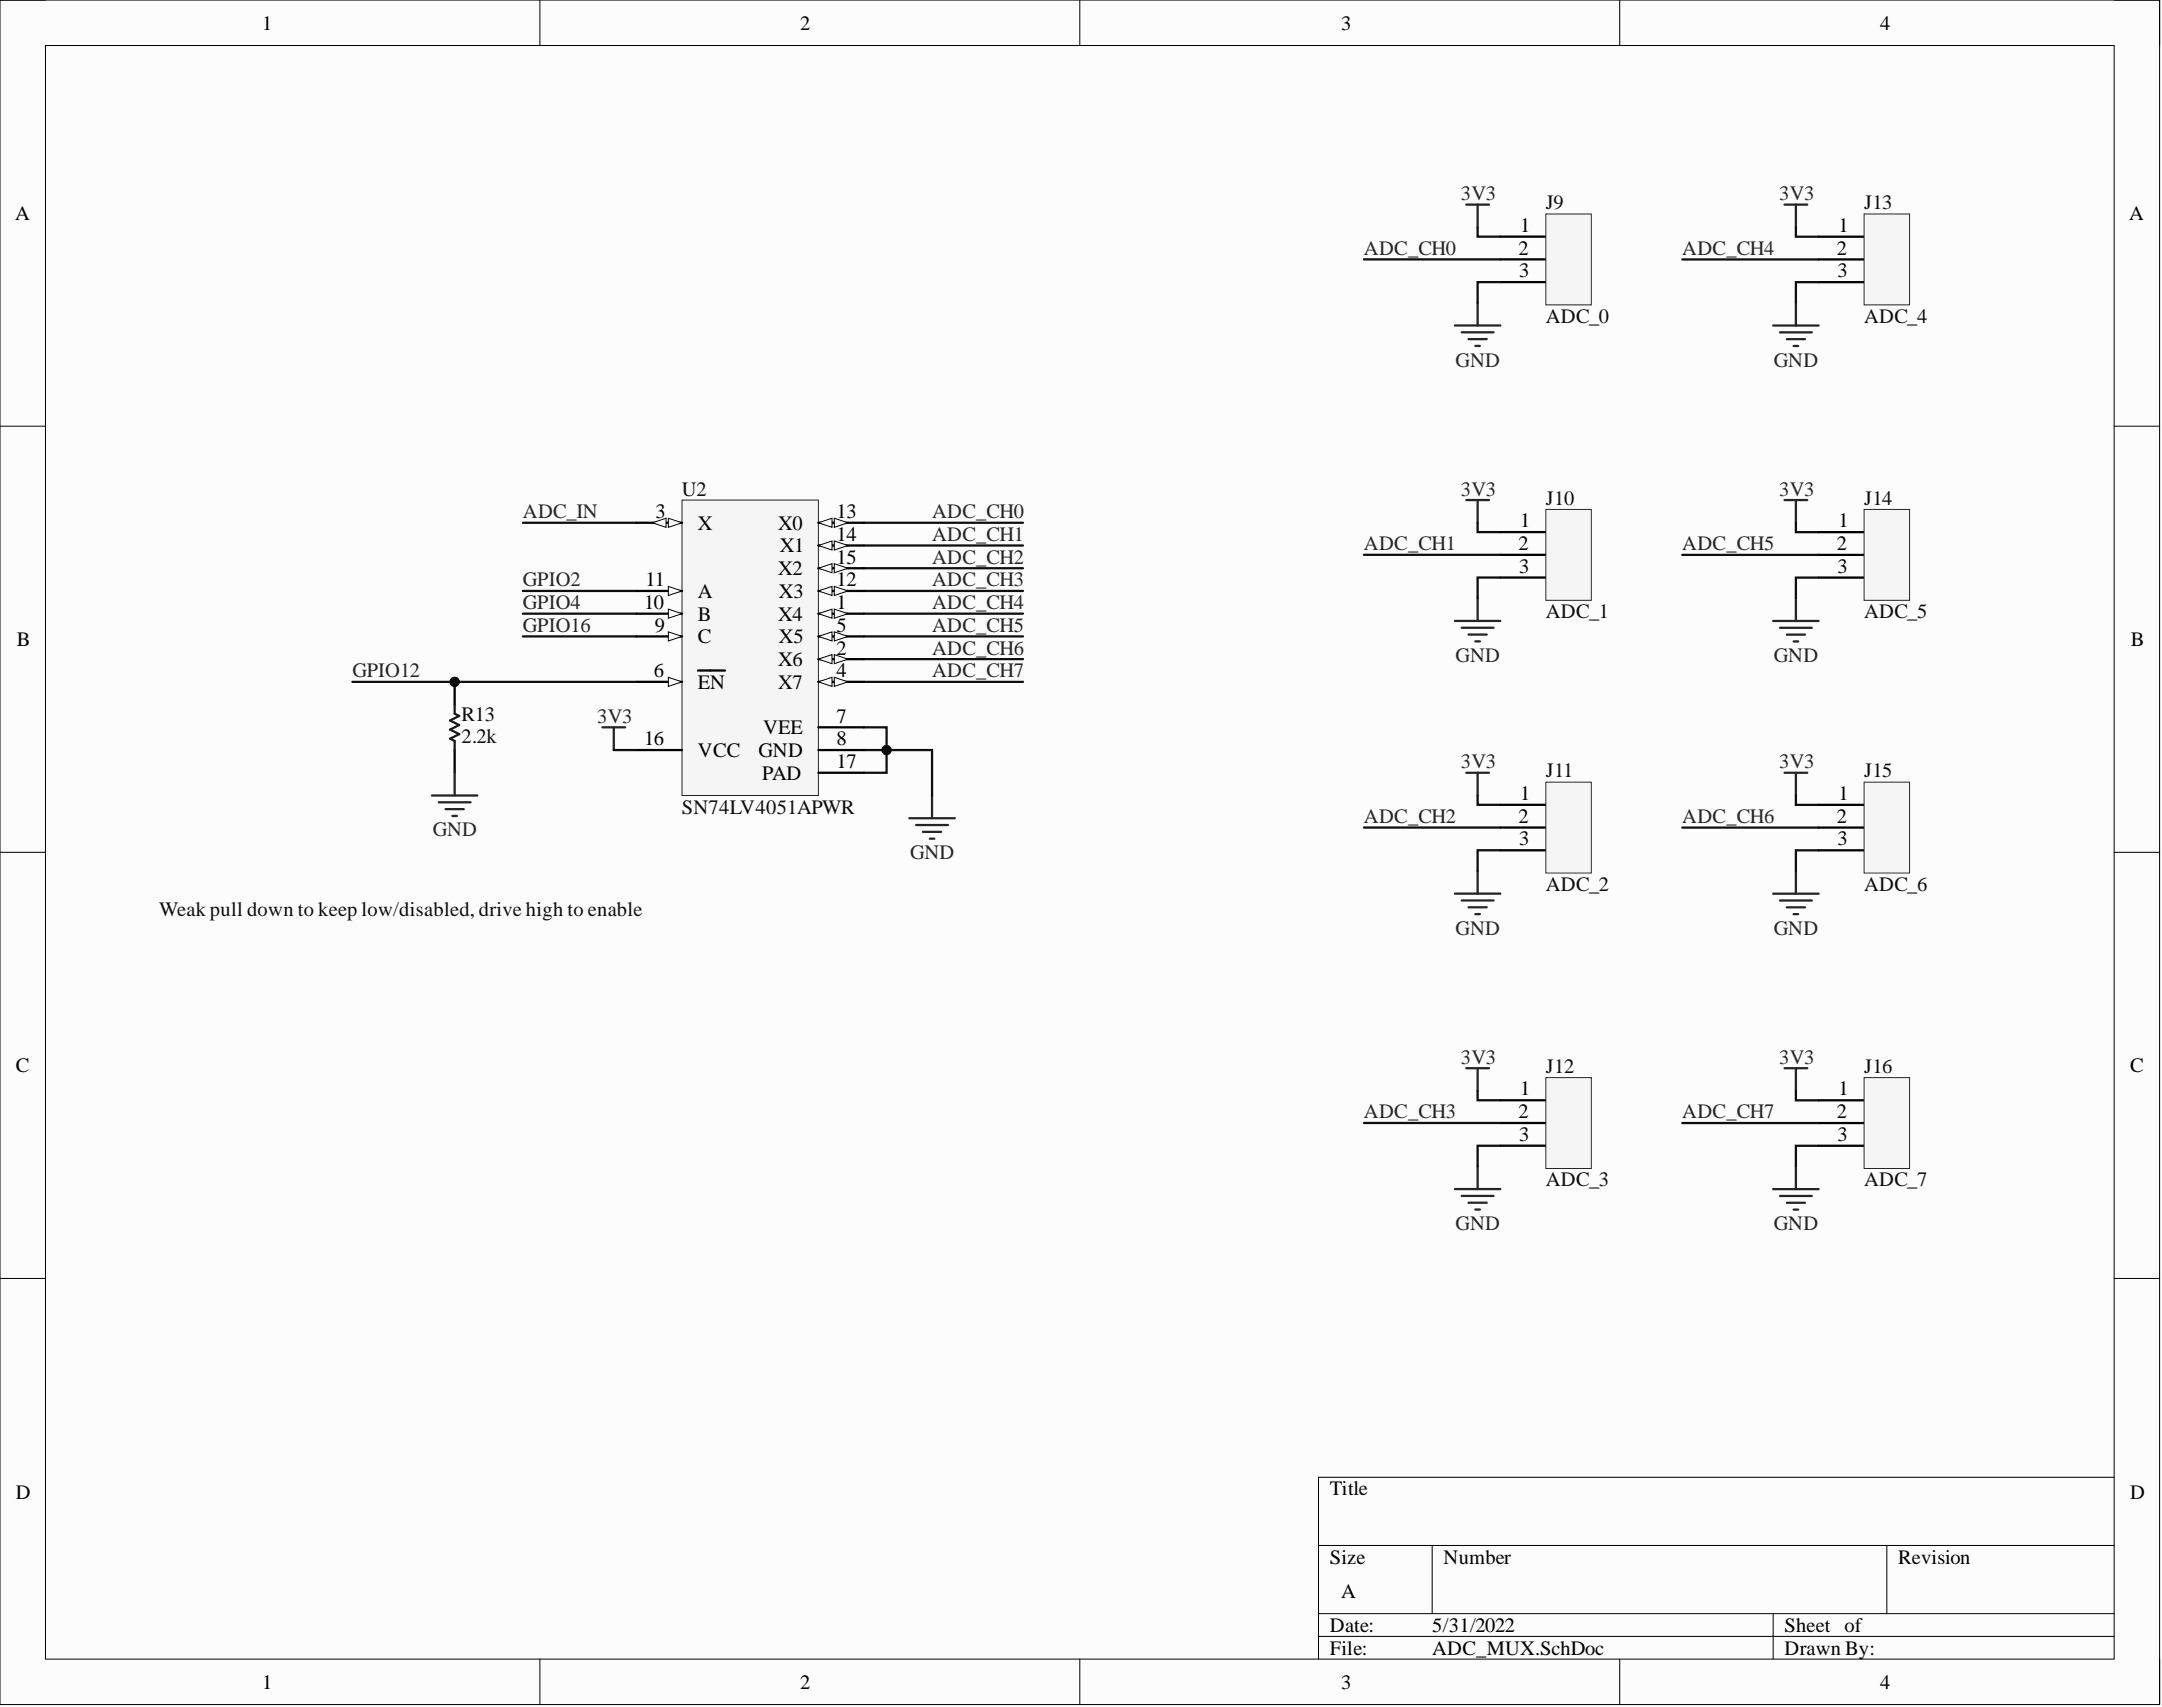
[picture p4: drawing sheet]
<svg xmlns="http://www.w3.org/2000/svg" width="241mm" height="190mm" viewBox="0 0 241 190" stroke-linecap="round" stroke-linejoin="round" font-family="sans-serif">
<defs><g id="words">
<g font-size="2.3">
<text x="29.3" y="3.3">1</text>
<text x="89.3" y="3.3">2</text>
<text x="149.7" y="3.3">3</text>
<text x="209.8" y="3.3">4</text>
<text x="1.7" y="24.5">A</text>
<text x="169.5" y="28.4">2</text>
<text x="169.7" y="25.9">1</text>
<text x="205" y="28.4">2</text>
<text x="205.2" y="25.9">1</text>
<text x="237.7" y="24.5">A</text>
<text x="169.6" y="31">3</text>
<text x="205.1" y="31">3</text>
<text x="73.2" y="57.8">3</text>
<text x="77.9" y="59.1">X</text>
<text x="86.9" y="59.1">X0</text>
<text x="93.4" y="57.8">13</text>
<text x="169.7" y="58.8">1</text>
<text x="205.2" y="58.8">1</text>
<text x="72.1" y="65.4">11</text>
<text x="86.9" y="64.2">X2</text>
<text x="87" y="61.6">X1</text>
<text x="93.4" y="65.4">12</text>
<text x="93.4" y="60.4">14</text>
<text x="93.4" y="62.9">15</text>
<text x="169.5" y="61.4">2</text>
<text x="169.6" y="63.9">3</text>
<text x="205" y="61.4">2</text>
<text x="205.1" y="63.9">3</text>
<text x="71.9" y="68">10</text>
<text x="73.1" y="70.5">9</text>
<text x="77.9" y="71.8">C</text>
<text x="77.9" y="69.2">B</text>
<text x="77.9" y="66.7">A</text>
<text x="86.9" y="69.2">X4</text>
<text x="86.9" y="71.8">X5</text>
<text x="86.9" y="66.7">X3</text>
<text x="93.4" y="68">1</text>
<text x="93.4" y="70.5">5</text>
<text x="1.9" y="72.1">B</text>
<text x="73" y="75.6">6</text>
<text x="77.9" y="76.9">EN</text>
<text x="86.9" y="74.3">X6</text>
<text x="86.9" y="76.9">X7</text>
<text x="93.4" y="73.1">2</text>
<text x="93.4" y="75.6">4</text>
<text x="237.8" y="72.1">B</text>
<text x="71.9" y="83.2">16</text>
<text x="85.2" y="81.9">VEE</text>
<text x="93.4" y="80.7">7</text>
<text x="93.4" y="83.2">8</text>
<text x="77.9" y="84.5">VCC</text>
<text x="84.7" y="84.5">GND</text>
<text x="85.1" y="87">PAD</text>
<text x="93.4" y="85.7">17</text>
<text x="169.7" y="89.3">1</text>
<text x="205.2" y="89.3">1</text>
<text x="169.5" y="91.8">2</text>
<text x="169.6" y="94.4">3</text>
<text x="205" y="91.8">2</text>
<text x="205.1" y="94.4">3</text>
<text x="1.8" y="119.6">C</text>
<text x="237.7" y="119.6">C</text>
<text x="169.5" y="124.8">2</text>
<text x="169.7" y="122.3">1</text>
<text x="205" y="124.8">2</text>
<text x="205.2" y="122.3">1</text>
<text x="169.6" y="127.3">3</text>
<text x="205.1" y="127.3">3</text>
<text x="1.8" y="167.2">D</text>
<text x="148.4" y="166.9">Title</text>
<text x="237.7" y="167.2">D</text>
<text x="148.4" y="174.5">Size</text>
<text x="149.7" y="178.3">A</text>
<text x="161.1" y="174.5">Number</text>
<text x="211.9" y="174.5">Revision</text>
<text x="148.4" y="182.1">Date:</text>
<text x="148.4" y="184.6">File:</text>
<text x="159.8" y="182.1">5/31/2022</text>
<text x="159.8" y="184.6">ADC_MUX.SchDoc</text>
<text x="199.2" y="182.1">Sheet of</text>
<text x="199.2" y="184.6">Drawn By:</text>
<text x="29.3" y="188.5">1</text>
<text x="89.3" y="188.5">2</text>
<text x="149.7" y="188.5">3</text>
<text x="209.8" y="188.5">4</text>
</g>
<g font-size="2.3" fill="#262626">
<text x="163.1" y="22.3">3V3</text>
<text x="198.6" y="22.3">3V3</text>
<text x="152.2" y="28.4">ADC_CH0</text>
<text x="187.8" y="28.4">ADC_CH4</text>
<text x="162.5" y="40.9">GND</text>
<text x="198" y="40.9">GND</text>
<text x="58.4" y="57.8">ADC_IN</text>
<text x="104" y="57.8">ADC_CH0</text>
<text x="163.1" y="55.3">3V3</text>
<text x="198.6" y="55.3">3V3</text>
<text x="58.4" y="65.4">GPIO2</text>
<text x="104" y="60.4">ADC_CH1</text>
<text x="104" y="62.9">ADC_CH2</text>
<text x="104" y="65.4">ADC_CH3</text>
<text x="152.2" y="61.4">ADC_CH1</text>
<text x="187.8" y="61.4">ADC_CH5</text>
<text x="58.4" y="70.5">GPIO16</text>
<text x="58.4" y="68">GPIO4</text>
<text x="104" y="68">ADC_CH4</text>
<text x="104" y="70.5">ADC_CH5</text>
<text x="39.3" y="75.6">GPIO12</text>
<text x="104" y="73.1">ADC_CH6</text>
<text x="104" y="75.6">ADC_CH7</text>
<text x="162.5" y="73.9">GND</text>
<text x="198" y="73.9">GND</text>
<text x="66.6" y="80.7">3V3</text>
<text x="163.1" y="85.7">3V3</text>
<text x="198.6" y="85.7">3V3</text>
<text x="48.3" y="93.3">GND</text>
<text x="101.6" y="95.9">GND</text>
<text x="152.2" y="91.8">ADC_CH2</text>
<text x="187.8" y="91.8">ADC_CH6</text>
<text x="162.5" y="104.3">GND</text>
<text x="198" y="104.3">GND</text>
<text x="163.1" y="118.7">3V3</text>
<text x="198.6" y="118.7">3V3</text>
<text x="152.2" y="124.8">ADC_CH3</text>
<text x="187.8" y="124.8">ADC_CH7</text>
<text x="162.5" y="137.3">GND</text>
<text x="198" y="137.3">GND</text>
</g>
<g font-size="2.3" fill="#0e0e0e">
<text x="172.5" y="23.3">J9</text>
<text x="208.1" y="23.3">J13</text>
<text x="172.5" y="36">ADC_0</text>
<text x="208.1" y="36">ADC_4</text>
<text x="76.1" y="55.3">U2</text>
<text x="172.5" y="56.3">J10</text>
<text x="208.1" y="56.3">J14</text>
<text x="172.5" y="69">ADC_1</text>
<text x="208.1" y="69">ADC_5</text>
<text x="51.5" y="80.4">R13</text>
<text x="51.5" y="82.9">2.2k</text>
<text x="172.5" y="86.7">J11</text>
<text x="208.1" y="86.7">J15</text>
<text x="76.1" y="90.8">SN74LV4051APWR</text>
<text x="172.5" y="99.4">ADC_2</text>
<text x="208.1" y="99.4">ADC_6</text>
<text x="17.8" y="102.2">Weak pull down to keep low/disabled, drive high to enable</text>
<text x="172.5" y="119.7">J12</text>
<text x="208.1" y="119.7">J16</text>
<text x="172.5" y="132.4">ADC_3</text>
<text x="208.1" y="132.4">ADC_7</text>
</g>
</g></defs>
<path d="M0 0h241v190.2h-241z" fill-rule="evenodd" fill="#fcfcfc"/>
<path d="M0 0h241v190.2h-241z" fill="none" stroke="#000" stroke-width=".11"/>
<path d="M5.1 5.1h230.9v180.1h-230.9z" fill-rule="evenodd" fill="#fcfcfc"/>
<g fill="none" stroke="#000" stroke-width=".11">
<path d="M0 0h5.1M5.1 5.1h230.9v180.1h-230.9zM60.3 0v5.1M120.5 0v5.1M180.8 0v5.1M236 0h5v5.1M0 47.6h5.1M236 47.6h5M0 95.1h5.1M236 95.1h5M0 142.7h5.1M236 142.7h5"/>
<path d="M147.2 172.5h88.8M159.8 172.5v7.6M210.6 172.5v7.6M236 164.9h-88.8v20.3M60.3 185.2v5M120.5 185.2v5M147.2 180.1h88.8M147.2 182.6h88.8M180.8 185.2v5M197.9 180.1v5.1M241 185.2v5"/>
</g>
<path d="M58.4 58.3h12.6M96.4 81.2h2.6v5h-2.6M96.4 83.7h2.6" fill="none" stroke="#0e0e0e" stroke-width=".25"/>
<path d="M67.2 81.2h2.6M68.5 81.2v2.5M101.5 91.3h5.1M102.2 92.1h3.6M103 92.8h2M103.8 93.6h.5M104 88.8v2.5" fill="none" stroke="#262626" stroke-width=".25"/>
<circle cx="99" cy="83.7" r=".51" fill="#0e0e0e"/>
<circle cx="99" cy="83.7" r=".51" fill="none" stroke="#0e0e0e" stroke-width=".11"/>
<path d="M99 83.7h5v5.1" fill="none" stroke="#0e0e0e" stroke-width=".25"/>
<circle cx="99" cy="83.7" r=".51" fill="#0e0e0e"/>
<circle cx="99" cy="83.7" r=".51" fill="none" stroke="#0e0e0e" stroke-width=".11"/>
<path d="M96.4 58.3h17.8M58.4 66h12.6M58.4 68.5h12.6M58.4 71h12.6M96.4 66h17.8M96.4 68.5h17.8M96.4 71h17.8M96.4 60.9h17.8M96.4 63.4h17.8M96.4 73.6h17.8M96.4 76.1h17.8" fill="none" stroke="#0e0e0e" stroke-width=".25"/>
<path d="M76.1 55.8h15.2v33h-15.2z" fill-rule="evenodd" fill="#f5f5f5"/>
<path d="M76.1 55.8h15.2v33h-15.2z" fill="none" stroke="#262626" stroke-width=".11"/>
<path d="M91.3 68.5h5.1" fill="none" stroke="#000" stroke-width=".25"/>
<path d="M91.3 68.5l1.6-.5v1z" fill="#fbfbfb"/>
<path d="M91.3 68.5l1.6-.5v1z" fill="none" stroke="#000" stroke-width=".11"/>
<path d="M93.1 68l1.5 .5-1.5 .5z" fill="#fbfbfb"/>
<path d="M93.1 68l1.5 .5-1.5 .5z" fill="none" stroke="#000" stroke-width=".11"/>
<path d="M91.3 73.6h5.1" fill="none" stroke="#000" stroke-width=".25"/>
<path d="M91.3 73.6l1.6-.5v1z" fill="#fbfbfb"/>
<path d="M91.3 73.6l1.6-.5v1z" fill="none" stroke="#000" stroke-width=".11"/>
<path d="M93.1 73.1l1.5 .5-1.5 .5z" fill="#fbfbfb"/>
<path d="M93.1 73.1l1.5 .5-1.5 .5z" fill="none" stroke="#000" stroke-width=".11"/>
<path d="M71 58.3h5.1" fill="none" stroke="#000" stroke-width=".25"/>
<path d="M74.6 57.8l1.5 .5-1.5 .5z" fill="#fbfbfb"/>
<path d="M74.6 57.8l1.5 .5-1.5 .5z" fill="none" stroke="#000" stroke-width=".11"/>
<path d="M72.8 58.3l1.5-.5v1z" fill="#fbfbfb"/>
<path d="M72.8 58.3l1.5-.5v1z" fill="none" stroke="#000" stroke-width=".11"/>
<path d="M91.3 76.1h5.1" fill="none" stroke="#000" stroke-width=".25"/>
<path d="M91.3 76.1l1.6-.5v1z" fill="#fbfbfb"/>
<path d="M91.3 76.1l1.6-.5v1z" fill="none" stroke="#000" stroke-width=".11"/>
<path d="M93.1 75.6l1.5 .5-1.5 .5z" fill="#fbfbfb"/>
<path d="M93.1 75.6l1.5 .5-1.5 .5z" fill="none" stroke="#000" stroke-width=".11"/>
<path d="M91.3 71h5.1" fill="none" stroke="#000" stroke-width=".25"/>
<path d="M91.3 71l1.6-.5v1z" fill="#fbfbfb"/>
<path d="M91.3 71l1.6-.5v1z" fill="none" stroke="#000" stroke-width=".11"/>
<path d="M93.1 70.5l1.5 .5-1.5 .5z" fill="#fbfbfb"/>
<path d="M93.1 70.5l1.5 .5-1.5 .5z" fill="none" stroke="#000" stroke-width=".11"/>
<path d="M71 76.1h5.1" fill="none" stroke="#000" stroke-width=".25"/>
<path d="M74.6 75.6l1.5 .5-1.5 .5z" fill="#fbfbfb"/>
<path d="M74.6 75.6l1.5 .5-1.5 .5z" fill="none" stroke="#000" stroke-width=".11"/>
<path d="M71 71h5.1M77.9 74.8h3M91.3 81.2h5.1M91.3 83.7h5.1" fill="none" stroke="#000" stroke-width=".25"/>
<path d="M74.6 70.5l1.5 .5-1.5 .5z" fill="#fbfbfb"/>
<path d="M74.6 70.5l1.5 .5-1.5 .5z" fill="none" stroke="#000" stroke-width=".11"/>
<path d="M71 68.5h5.1" fill="none" stroke="#000" stroke-width=".25"/>
<path d="M74.6 68l1.5 .5-1.5 .5z" fill="#fbfbfb"/>
<path d="M74.6 68l1.5 .5-1.5 .5z" fill="none" stroke="#000" stroke-width=".11"/>
<path d="M71 66h5.1" fill="none" stroke="#000" stroke-width=".25"/>
<path d="M74.6 65.4l1.5 .6-1.5 .5z" fill="#fbfbfb"/>
<path d="M74.6 65.4l1.5 .6-1.5 .5z" fill="none" stroke="#000" stroke-width=".11"/>
<path d="M91.3 66h5.1" fill="none" stroke="#000" stroke-width=".25"/>
<path d="M91.3 66l1.6-.6v1.1z" fill="#fbfbfb"/>
<path d="M91.3 66l1.6-.6v1.1z" fill="none" stroke="#000" stroke-width=".11"/>
<path d="M93.1 65.4l1.5 .6-1.5 .5z" fill="#fbfbfb"/>
<path d="M93.1 65.4l1.5 .6-1.5 .5z" fill="none" stroke="#000" stroke-width=".11"/>
<path d="M91.3 58.3h5.1" fill="none" stroke="#000" stroke-width=".25"/>
<path d="M91.3 58.3l1.6-.5v1z" fill="#fbfbfb"/>
<path d="M91.3 58.3l1.6-.5v1z" fill="none" stroke="#000" stroke-width=".11"/>
<path d="M93.1 57.8l1.5 .5-1.5 .5z" fill="#fbfbfb"/>
<path d="M93.1 57.8l1.5 .5-1.5 .5z" fill="none" stroke="#000" stroke-width=".11"/>
<path d="M91.3 60.9h5.1" fill="none" stroke="#000" stroke-width=".25"/>
<path d="M91.3 60.9l1.6-.5v1z" fill="#fbfbfb"/>
<path d="M91.3 60.9l1.6-.5v1z" fill="none" stroke="#000" stroke-width=".11"/>
<path d="M93.1 60.4l1.5 .5-1.5 .5z" fill="#fbfbfb"/>
<path d="M93.1 60.4l1.5 .5-1.5 .5z" fill="none" stroke="#000" stroke-width=".11"/>
<path d="M91.3 63.4h5.1" fill="none" stroke="#000" stroke-width=".25"/>
<path d="M91.3 63.4l1.6-.5v1z" fill="#fbfbfb"/>
<path d="M91.3 63.4l1.6-.5v1z" fill="none" stroke="#000" stroke-width=".11"/>
<path d="M93.1 62.9l1.5 .5-1.5 .5z" fill="#fbfbfb"/>
<path d="M93.1 62.9l1.5 .5-1.5 .5z" fill="none" stroke="#000" stroke-width=".11"/>
<path d="M167.5 26.4h5M167.5 28.9h5M167.5 31.5h5M71 83.7h5.1M91.3 86.2h5.1" fill="none" stroke="#000" stroke-width=".25"/>
<path d="M172.5 23.9h5.1v10.1h-5.1z" fill-rule="evenodd" fill="#f5f5f5"/>
<path d="M172.5 23.9h5.1v10.1h-5.1z" fill="none" stroke="#262626" stroke-width=".11"/>
<path d="M203 26.4h5.1M203 29h5.1M203 31.5h5.1" fill="none" stroke="#000" stroke-width=".25"/>
<path d="M208.1 23.9h5v10.1h-5z" fill-rule="evenodd" fill="#f5f5f5"/>
<path d="M208.1 23.9h5v10.1h-5z" fill="none" stroke="#262626" stroke-width=".11"/>
<g fill="none" stroke="#262626" stroke-width=".25">
<path d="M162.4 36.3h5.1M163.1 37.1h3.6M163.7 22.8h2.5M163.9 37.8h2M164.7 38.6h.5M164.9 22.8v2.6M164.9 33.8v2.5M197.9 36.3h5.1M198.7 37.1h3.5M199.2 22.8h2.5M199.4 37.9h2.1M200.2 38.6h.5"/>
<path d="M200.4 22.8v2.6M200.4 33.8v2.5M163.7 55.8h2.5M164.9 55.8v2.5M199.2 55.8h2.5M200.4 55.8v2.5M162.4 69.3h5.1M163.1 70.1h3.6M163.9 70.8h2M164.7 71.6h.5M164.9 66.8v2.5M197.9 69.3h5.1"/>
<path d="M198.7 70.1h3.5M199.4 70.8h2.1M200.2 71.6h.5M200.4 66.8v2.5M162.4 99.7h5.1M163.7 86.2h2.5M164.9 86.2v2.6M164.9 97.2v2.5M197.9 99.7h5.1M199.2 86.2h2.5M200.4 86.2v2.6M200.4 97.2v2.5"/>
<path d="M163.1 100.5h3.6M163.7 119.2h2.5M163.9 101.3h2M164.7 102h.5M164.9 119.2v2.5M198.7 100.5h3.5M199.2 119.2h2.5M199.4 101.3h2.1M200.2 102h.5M200.4 119.2v2.5M162.4 132.7h5.1M163.1 133.5h3.6"/>
<path d="M163.9 134.2h2M164.7 135h.5M164.9 130.2v2.5M197.9 132.7h5.1M198.7 133.5h3.5M199.4 134.2h2.1M200.2 135h.5M200.4 130.2v2.5"/>
</g>
<g fill="none" stroke="#0e0e0e" stroke-width=".25">
<path d="M164.9 25.4v1h2.6M167.5 31.5h-2.6v2.3M200.4 25.4v1h2.6M203 31.5h-2.6v2.3M164.9 58.3v1.1h2.6M200.4 58.3v1.1h2.6M167.5 64.5h-2.6v2.3M203 64.5h-2.6v2.3M164.9 88.8v1h2.6M167.5 94.9h-2.6v2.3M200.4 88.8v1h2.6M203 94.9h-2.6v2.3"/>
<path d="M164.9 121.7v1.1h2.6M167.5 127.9h-2.6v2.3M200.4 121.7v1.1h2.6M203 127.9h-2.6v2.3"/>
</g>
<path d="M167.5 122.8h5M167.5 125.3h5M167.5 127.9h5" fill="none" stroke="#000" stroke-width=".25"/>
<path d="M172.5 120.3h5.1v10.1h-5.1z" fill-rule="evenodd" fill="#f5f5f5"/>
<path d="M172.5 120.3h5.1v10.1h-5.1z" fill="none" stroke="#262626" stroke-width=".11"/>
<path d="M203 122.8h5.1M203 125.3h5.1M203 127.9h5.1" fill="none" stroke="#000" stroke-width=".25"/>
<path d="M208.1 120.3h5v10.1h-5z" fill-rule="evenodd" fill="#f5f5f5"/>
<path d="M208.1 120.3h5v10.1h-5z" fill="none" stroke="#262626" stroke-width=".11"/>
<path d="M203 89.8h5.1M203 92.4h5.1M203 94.9h5.1" fill="none" stroke="#000" stroke-width=".25"/>
<path d="M208.1 87.3h5v10.1h-5z" fill-rule="evenodd" fill="#f5f5f5"/>
<path d="M208.1 87.3h5v10.1h-5z" fill="none" stroke="#262626" stroke-width=".11"/>
<path d="M167.5 89.8h5M167.5 92.4h5M167.5 94.9h5" fill="none" stroke="#000" stroke-width=".25"/>
<path d="M172.5 87.3h5.1v10.1h-5.1z" fill-rule="evenodd" fill="#f5f5f5"/>
<path d="M172.5 87.3h5.1v10.1h-5.1z" fill="none" stroke="#262626" stroke-width=".11"/>
<path d="M203 59.4h5.1M203 61.9h5.1M203 64.5h5.1" fill="none" stroke="#000" stroke-width=".25"/>
<path d="M208.1 56.9h5v10.1h-5z" fill-rule="evenodd" fill="#f5f5f5"/>
<path d="M208.1 56.9h5v10.1h-5z" fill="none" stroke="#262626" stroke-width=".11"/>
<path d="M167.5 59.4h5M167.5 61.9h5M167.5 64.5h5" fill="none" stroke="#000" stroke-width=".25"/>
<path d="M172.5 56.9h5.1v10.1h-5.1z" fill-rule="evenodd" fill="#f5f5f5"/>
<path d="M172.5 56.9h5.1v10.1h-5.1z" fill="none" stroke="#262626" stroke-width=".11"/>
<path d="M152.2 28.9h15.3M187.8 29h15.2M152.2 61.9h15.3M187.8 61.9h15.2M152.2 92.4h15.3M187.8 92.4h15.2M152.2 125.3h15.3M187.8 125.3h15.2" fill="none" stroke="#0e0e0e" stroke-width=".25"/>
<circle cx="50.7" cy="76.1" r=".51" fill="#0e0e0e"/>
<circle cx="50.7" cy="76.1" r=".51" fill="none" stroke="#0e0e0e" stroke-width=".11"/>
<path d="M50.7 76.1v2.5" fill="none" stroke="#000" stroke-width=".25"/>
<circle cx="50.7" cy="76.1" r=".51" fill="#0e0e0e"/>
<circle cx="50.7" cy="76.1" r=".51" fill="none" stroke="#0e0e0e" stroke-width=".11"/>
<path d="M50.7 83.7v2.5" fill="none" stroke="#000" stroke-width=".25"/>
<path d="M50.7 78.6v1l.6 .3-1.1 .5 1.1 .5-1.1 .5 1.1 .5-1.1 .5 .5 .3v1" fill="none" stroke="#1c1c1c" stroke-width=".25"/>
<path d="M48.2 88.8h5.1M49 89.5h3.5M49.7 90.3h2.1M50.5 91.1h.5M50.7 86.2v2.6" fill="none" stroke="#262626" stroke-width=".25"/>
<path d="M39.3 76.1h31.7M68.5 83.7h2.5" fill="none" stroke="#0e0e0e" stroke-width=".25"/>
<use href="#words"/>
</svg>
